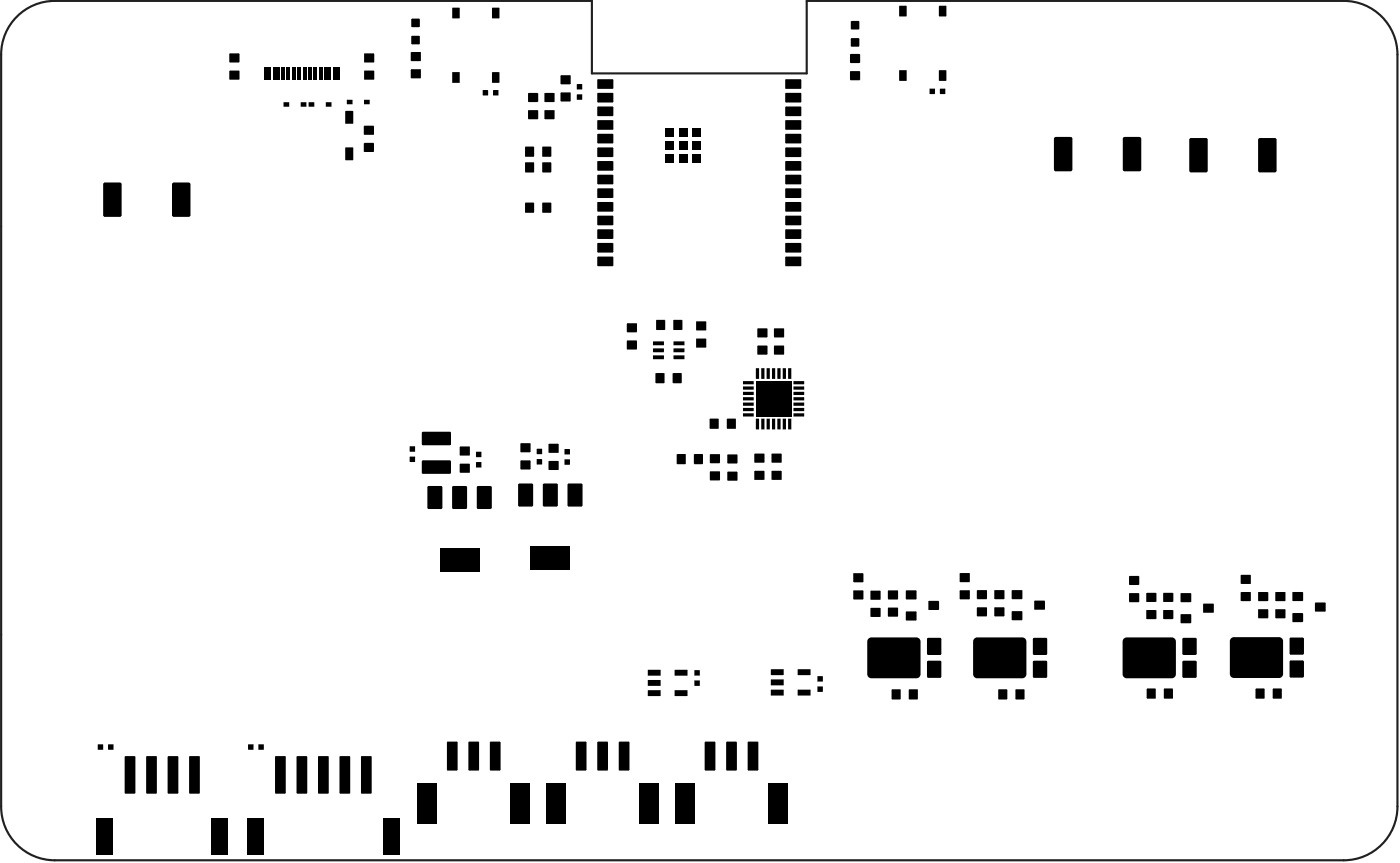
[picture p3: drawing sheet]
<svg xmlns="http://www.w3.org/2000/svg" width="434mm" height="267mm" viewBox="0 0 434 267" stroke-linecap="round" stroke-linejoin="round" font-family="sans-serif">
<path d="M4.7 5.7a16.6 16.6 0 0 1 12.3-5.4h166.5v22.4h66.5v-22.4h166.5a16.6 16.6 0 0 1 16.6 16.6v233a16.6 16.6 0 0 1-16.6 16.7h-399.5a16.6 16.6 0 0 1-16.6-16.7v-233a16.6 16.6 0 0 1 4.3-11.2z" fill="none" stroke="#202020" stroke-width=".67"/>
<g fill="#000">
<path d="M71.1 16.8l.3-.3h2.5l.3 .3v2.3l-.3 .3h-2.5l-.3-.3z" fill-rule="evenodd"/>
<path d="M112.8 16.8l.3-.3h2.6l.3 .3v2.3l-.3 .3h-2.6l-.3-.3z" fill-rule="evenodd"/>
<path d="M127.3 16.4l.3-.3h2.6l.3 .3v2.3l-.3 .2h-2.6l-.3-.2z" fill-rule="evenodd"/>
<path d="M127.5 11.4l.3-.3h2l.3 .3v2l-.3 .3h-2l-.3-.3z" fill-rule="evenodd"/>
<path d="M127.8 5.8h2l.3 .3v2l-.3 .3h-2l-.3-.3v-2z" fill-rule="evenodd"/>
<path d="M140.2 2.6l.2-.2h1.9l.2 .2v2.9l-.2 .2h-1.9l-.2-.2z" fill-rule="evenodd"/>
<path d="M152.5 2.6l.2-.2h1.9l.2 .2v2.9l-.2 .2h-1.9l-.2-.2z" fill-rule="evenodd"/>
<path d="M263.4 17l.3-.3h2.6l.3 .3v2.3l-.3 .2h-2.6l-.3-.2z" fill-rule="evenodd"/>
<path d="M263.7 12.1l.3-.3h2l.3 .3v2l-.3 .4h-2l-.3-.4z" fill-rule="evenodd"/>
<path d="M263.7 6.8l.3-.3h2l.3 .3v2l-.3 .3h-2l-.3-.3z" fill-rule="evenodd"/>
<path d="M278.7 2l.2-.2h1.9l.2 .2v2.9l-.2 .2h-1.9l-.2-.2z" fill-rule="evenodd"/>
<path d="M291 2l.2-.2h1.9l.2 .2v2.9l-.2 .2h-1.9l-.2-.2z" fill-rule="evenodd"/>
<path d="M71.1 22.1l.3-.2h2.5l.3 .2v2.3l-.3 .3h-2.5l-.3-.3z" fill-rule="evenodd"/>
<path d="M81.9 20.8h2v3.8h-2z" fill-rule="evenodd"/>
<path d="M84.6 20.8h2v3.8h-2z" fill-rule="evenodd"/>
<path d="M87.2 20.8h1v3.8h-1z" fill-rule="evenodd"/>
<path d="M87.9 31.8l1.6-.1 .1 1.2-1.6 .2z" fill-rule="evenodd"/>
<path d="M88.9 20.8h1v3.8h-1z" fill-rule="evenodd"/>
<path d="M90.6 20.8h1v3.8h-1z" fill-rule="evenodd"/>
<path d="M92.2 20.8h1v3.8h-1z" fill-rule="evenodd"/>
<path d="M93.9 20.8h1v3.8h-1z" fill-rule="evenodd"/>
<path d="M93.2 31.8l1.6-.1 .2 1.2-1.7 .2z" fill-rule="evenodd"/>
<path d="M95.7 31.8l1.6-.1 .1 1.2-1.6 .2z" fill-rule="evenodd"/>
<path d="M95.6 20.8h1v3.8h-1z" fill-rule="evenodd"/>
<path d="M97.2 20.8h1v3.8h-1z" fill-rule="evenodd"/>
<path d="M98.9 20.8h1v3.8h-1z" fill-rule="evenodd"/>
<path d="M101 31.8l1.6-.1 .1 1.2-1.6 .2z" fill-rule="evenodd"/>
<path d="M100.6 20.8h2v3.8h-2z" fill-rule="evenodd"/>
<path d="M103.2 20.8h2v3.8h-2z" fill-rule="evenodd"/>
<path d="M107.2 34.4h2l.3 .2v3.5l-.3 .2h-2l-.2-.2v-3.5z" fill-rule="evenodd"/>
<path d="M107.5 31.1l1.6-.2 .2 1.3-1.7 .1z" fill-rule="evenodd"/>
<path d="M112.8 31.1l1.6-.2 .2 1.3-1.6 .1z" fill-rule="evenodd"/>
<path d="M112.8 39.2l.2-.3h2.6l.3 .3v2.3l-.3 .3h-2.6l-.2-.3z" fill-rule="evenodd"/>
<path d="M112.8 22.1l.3-.2h2.6l.3 .2v2.3l-.3 .3h-2.6l-.3-.3z" fill-rule="evenodd"/>
<path d="M127.3 21.7l.3-.3h2.6l.3 .3v2.3l-.3 .3h-2.6l-.3-.3z" fill-rule="evenodd"/>
<path d="M140.2 22.6l.2-.3h1.9l.2 .3v2.8l-.2 .3h-1.9l-.2-.3z" fill-rule="evenodd"/>
<path d="M149.8 27.9l1.5 .2-.2 1.5-1.5-.2z" fill-rule="evenodd"/>
<path d="M152.7 22.3h1.9l.2 .3v2.8l-.2 .3h-1.9l-.2-.3v-2.8z" fill-rule="evenodd"/>
<path d="M152.8 28.1l1.5-.2 .2 1.5-1.5 .2z" fill-rule="evenodd"/>
<path d="M163.7 34.4l.2-.3h2.6l.3 .3v2.3l-.3 .3h-2.6l-.2-.3z" fill-rule="evenodd"/>
<path d="M163.7 29.1l.2-.3h2.6l.3 .3v2.2l-.3 .3h-2.6l-.2-.3z" fill-rule="evenodd"/>
<path d="M168.7 34.4l.3-.3h2.6l.3 .3v2.3l-.3 .3h-2.6l-.3-.3z" fill-rule="evenodd"/>
<path d="M168.7 29.1l.3-.3h2.6l.3 .3v2.2l-.3 .3h-2.6l-.3-.3z" fill-rule="evenodd"/>
<path d="M173.7 28.9l.3-.3h2.6l.3 .3v2.3l-.3 .3h-2.6l-.3-.3z" fill-rule="evenodd"/>
<path d="M173.7 23.6l.3-.3h2.6l.3 .3v2.3l-.3 .2h-2.6l-.3-.2z" fill-rule="evenodd"/>
<path d="M178.8 29.4l1.5-.2 .2 1.6-1.6 .1z" fill-rule="evenodd"/>
<path d="M178.8 26.2l1.5-.2 .2 1.6-1.6 .1z" fill-rule="evenodd"/>
<path d="M185.4 24.5h4.4l.3 .3v2.4l-.3 .3h-4.4l-.3-.3v-2.4z" fill-rule="evenodd"/>
<path d="M185.4 28.8h4.4l.3 .3v2.4l-.3 .3h-4.4l-.3-.3v-2.4z" fill-rule="evenodd"/>
<path d="M185.4 33h4.4l.3 .3v2.4l-.3 .3h-4.4l-.3-.3v-2.4z" fill-rule="evenodd"/>
<path d="M185.4 37.2h4.4l.3 .3v2.4l-.3 .3h-4.4l-.3-.3v-2.4z" fill-rule="evenodd"/>
<path d="M206.2 39.6h2.7v2.6h-2.7z" fill-rule="evenodd"/>
<path d="M210.4 39.6h2.7v2.6h-2.7z" fill-rule="evenodd"/>
<path d="M214.6 39.6h2.6v2.6h-2.6z" fill-rule="evenodd"/>
<path d="M243.7 37.2h4.4l.3 .3v2.4l-.3 .3h-4.4l-.3-.3v-2.4z" fill-rule="evenodd"/>
<path d="M243.7 33h4.4l.3 .3v2.4l-.3 .3h-4.4l-.3-.3v-2.4z" fill-rule="evenodd"/>
<path d="M243.7 28.8h4.4l.3 .3v2.4l-.3 .3h-4.4l-.3-.3v-2.4z" fill-rule="evenodd"/>
<path d="M243.7 24.5h4.4l.3 .3v2.4l-.3 .3h-4.4l-.3-.3v-2.4z" fill-rule="evenodd"/>
<path d="M263.4 22.3l.3-.3h2.6l.3 .3v2.3l-.3 .3h-2.6l-.3-.3z" fill-rule="evenodd"/>
<path d="M278.7 22l.2-.3h1.9l.2 .3v2.8l-.2 .3h-1.9l-.2-.3z" fill-rule="evenodd"/>
<path d="M288.1 27.6l1.5-.1 .2 1.5-1.5 .2z" fill-rule="evenodd"/>
<path d="M291 22l.2-.3h1.9l.2 .3v2.8l-.2 .3h-1.9l-.2-.3z" fill-rule="evenodd"/>
<path d="M291.5 27.5l1.5 .1-.2 1.6-1.5-.2z" fill-rule="evenodd"/>
<path d="M107 45.9l.2-.2h2l.3 .2v3.5l-.3 .3h-2l-.2-.3z" fill-rule="evenodd"/>
<path d="M112.8 44.6l.2-.3h2.6l.3 .3v2.2l-.3 .3h-2.6l-.2-.3z" fill-rule="evenodd"/>
<path d="M163 45.4h2.3l.3 .3v2.6l-.3 .3h-2.3l-.3-.3v-2.6z" fill-rule="evenodd"/>
<path d="M163 50.3h2.3l.3 .3v2.6l-.3 .3h-2.3l-.3-.3v-2.6z" fill-rule="evenodd"/>
<path d="M168.1 45.7l.2-.3h2.3l.3 .3v2.6l-.3 .3h-2.3l-.2-.3z" fill-rule="evenodd"/>
<path d="M168.1 50.6l.2-.3h2.3l.3 .3v2.6l-.3 .3h-2.3l-.2-.3z" fill-rule="evenodd"/>
<path d="M185.4 41.5h4.4l.3 .3v2.3l-.3 .3h-4.4l-.3-.3v-2.3z" fill-rule="evenodd"/>
<path d="M185.4 45.7h4.4l.3 .3v2.4l-.3 .3h-4.4l-.3-.3v-2.4z" fill-rule="evenodd"/>
<path d="M185.4 49.9h4.4l.3 .3v2.4l-.3 .3h-4.4l-.3-.3v-2.4z" fill-rule="evenodd"/>
<path d="M185.4 54.1h4.4l.3 .3v2.4l-.3 .3h-4.4l-.3-.3v-2.4z" fill-rule="evenodd"/>
<path d="M185.4 58.4h4.4l.3 .3v2.4l-.3 .3h-4.4l-.3-.3v-2.4z" fill-rule="evenodd"/>
<path d="M206.2 43.7h2.7v2.7h-2.7z" fill-rule="evenodd"/>
<path d="M206.2 47.9h2.7v2.7h-2.7z" fill-rule="evenodd"/>
<path d="M210.4 43.7h2.7v2.7h-2.7z" fill-rule="evenodd"/>
<path d="M210.4 47.9h2.7v2.7h-2.7z" fill-rule="evenodd"/>
<path d="M214.6 47.9h2.6v2.7h-2.6z" fill-rule="evenodd"/>
<path d="M214.6 43.7h2.6v2.7h-2.6z" fill-rule="evenodd"/>
<path d="M243.7 58.4h4.4l.3 .3v2.4l-.3 .3h-4.4l-.3-.3v-2.4z" fill-rule="evenodd"/>
<path d="M243.7 54.1h4.4l.3 .3v2.4l-.3 .3h-4.4l-.3-.3v-2.4z" fill-rule="evenodd"/>
<path d="M243.7 49.9h4.4l.3 .3v2.4l-.3 .3h-4.4l-.3-.3v-2.4z" fill-rule="evenodd"/>
<path d="M243.7 45.7h4.4l.3 .3v2.4l-.3 .3h-4.4l-.3-.3v-2.4z" fill-rule="evenodd"/>
<path d="M243.7 41.5h4.4l.3 .3v2.3l-.3 .3h-4.4l-.3-.3v-2.3z" fill-rule="evenodd"/>
<path d="M326.7 43l.5-.6h4.6l.6 .6v9.5l-.6 .6h-4.6l-.5-.6z" fill-rule="evenodd"/>
<path d="M348 43l.6-.6h4.5l.6 .6v9.5l-.6 .6h-4.5l-.6-.6z" fill-rule="evenodd"/>
<path d="M368.6 43.3l.6-.5h4.6l.5 .5v9.5l-.5 .6h-4.6l-.6-.6z" fill-rule="evenodd"/>
<path d="M389.9 43.3l.6-.5h4.6l.6 .5v9.5l-.6 .6h-4.6l-.6-.6z" fill-rule="evenodd"/>
<path d="M32 57.1l.5-.5h4.6l.6 .5v9.5l-.6 .6h-4.6l-.5-.6z" fill-rule="evenodd"/>
<path d="M53.3 57.1l.6-.5h4.6l.5 .5v9.5l-.5 .6h-4.6l-.6-.6z" fill-rule="evenodd"/>
<path d="M163 62.8h2.3l.3 .3v2.5l-.3 .3h-2.3l-.3-.3v-2.5z" fill-rule="evenodd"/>
<path d="M168.1 63.1l.2-.3h2.3l.3 .3v2.5l-.3 .3h-2.3l-.2-.3z" fill-rule="evenodd"/>
<path d="M185.4 62.6h4.4l.3 .3v2.4l-.3 .3h-4.4l-.3-.3v-2.4z" fill-rule="evenodd"/>
<path d="M185.4 66.8h4.4l.3 .3v2.4l-.3 .3h-4.4l-.3-.3v-2.4z" fill-rule="evenodd"/>
<path d="M185.4 71h4.4l.3 .3v2.4l-.3 .3h-4.4l-.3-.3v-2.4z" fill-rule="evenodd"/>
<path d="M185.4 75.3h4.4l.3 .3v2.4l-.3 .3h-4.4l-.3-.3v-2.4z" fill-rule="evenodd"/>
<path d="M185.4 79.5h4.4l.3 .3v2.4l-.3 .3h-4.4l-.3-.3v-2.4z" fill-rule="evenodd"/>
<path d="M243.7 79.5h4.4l.3 .3v2.4l-.3 .3h-4.4l-.3-.3v-2.4z" fill-rule="evenodd"/>
<path d="M243.7 75.3h4.4l.3 .3v2.4l-.3 .3h-4.4l-.3-.3v-2.4z" fill-rule="evenodd"/>
<path d="M243.7 71h4.4l.3 .3v2.4l-.3 .3h-4.4l-.3-.3v-2.4z" fill-rule="evenodd"/>
<path d="M243.7 66.8h4.4l.3 .3v2.4l-.3 .3h-4.4l-.3-.3v-2.4z" fill-rule="evenodd"/>
<path d="M243.7 62.6h4.4l.3 .3v2.4l-.3 .3h-4.4l-.3-.3v-2.4z" fill-rule="evenodd"/>
<path d="M215.7 99.8l.3-.2h2.6l.3 .2v2.3l-.3 .3h-2.6l-.3-.3z" fill-rule="evenodd"/>
<path d="M194.3 100.4l.3-.2h2.5l.3 .2v2.3l-.3 .3h-2.5l-.3-.3z" fill-rule="evenodd"/>
<path d="M194.3 105.8l.3-.3h2.5l.3 .3v2.2l-.3 .3h-2.5l-.3-.3z" fill-rule="evenodd"/>
<path d="M203.4 115.6h2.3l.3 .3v2.6l-.3 .3h-2.3l-.3-.3v-2.6z" fill-rule="evenodd"/>
<path d="M202.4 110.2l3.3-.1 .1 1.1-3.3 .1z" fill-rule="evenodd"/>
<path d="M202.4 108.1l3.3-.2 .1 1.1-3.3 .1z" fill-rule="evenodd"/>
<path d="M202.4 105.9l3.3-.1 .1 1.1-3.3 .1z" fill-rule="evenodd"/>
<path d="M203.4 99.4l.2-.3h2.3l.3 .3v2.6l-.3 .3h-2.3l-.2-.3z" fill-rule="evenodd"/>
<path d="M208.7 105.9l3.3-.1 .1 1.1-3.2 .1z" fill-rule="evenodd"/>
<path d="M208.7 108.1l3.3-.2 .1 1.1-3.2 .1z" fill-rule="evenodd"/>
<path d="M208.7 110.2l3.3-.1 .1 1.1-3.2 .1z" fill-rule="evenodd"/>
<path d="M208.5 115.9l.3-.3h2.2l.3 .3v2.6l-.3 .3h-2.2l-.3-.3z" fill-rule="evenodd"/>
<path d="M209 99.1h2.2l.3 .3v2.6l-.3 .3h-2.2l-.3-.3v-2.6z" fill-rule="evenodd"/>
<path d="M215.7 105.2l.3-.3h2.6l.3 .3v2.2l-.3 .3h-2.6l-.3-.3z" fill-rule="evenodd"/>
<path d="M230.3 118.2l3.2-.1 .1 .9-3.2 .1z" fill-rule="evenodd"/>
<path d="M230.3 119.8l3.2-.1 .1 .9-3.2 .1z" fill-rule="evenodd"/>
<path d="M234.4 114.1l.9 .1-.1 3.2-.9-.1z" fill-rule="evenodd"/>
<path d="M235.9 114.2h1l-.1 3.2-.9-.1z" fill-rule="evenodd"/>
<path d="M237.6 114.2h1l-.1 3.2-.9-.1z" fill-rule="evenodd"/>
<path d="M234.7 107.3l.3-.2h2.6l.3 .2v2.3l-.3 .3h-2.6l-.3-.3z" fill-rule="evenodd"/>
<path d="M234.7 102l.3-.3h2.6l.3 .3v2.3l-.3 .3h-2.6l-.3-.3z" fill-rule="evenodd"/>
<path d="M239.3 114.2h1l-.1 3.2-.9-.1z" fill-rule="evenodd"/>
<path d="M240.9 114.2h1l-.1 3.2-.9-.1z" fill-rule="evenodd"/>
<path d="M242.6 114.2h1l-.1 3.2-.9-.1z" fill-rule="evenodd"/>
<path d="M239.9 107.3l.3-.2h2.6l.2 .2v2.3l-.2 .3h-2.6l-.3-.3z" fill-rule="evenodd"/>
<path d="M239.9 102l.3-.3h2.6l.2 .3v2.3l-.2 .3h-2.6l-.3-.3z" fill-rule="evenodd"/>
<path d="M244.3 114.2h1l-.1 3.2-.9-.1z" fill-rule="evenodd"/>
<path d="M245.9 119.8l3.3-.1 .1 .9-3.3 .1z" fill-rule="evenodd"/>
<path d="M245.9 118.2l3.3-.1 .1 .9-3.3 .1z" fill-rule="evenodd"/>
<path d="M127 138.5l1.5-.2 .2 1.5-1.6 .2z" fill-rule="evenodd"/>
<path d="M130.7 134.2l.4-.4h8.3l.4 .4v3.4l-.4 .4h-8.3l-.4-.4z" fill-rule="evenodd"/>
<path d="M142.8 138.3h2.6l.2 .3v2.3l-.2 .3h-2.6l-.3-.3v-2.3z" fill-rule="evenodd"/>
<path d="M161.3 137.6l.3-.3h2.6l.3 .3v2.3l-.3 .3h-2.6l-.3-.3z" fill-rule="evenodd"/>
<path d="M166.5 139l1.5 .2-.1 1.5-1.6-.1z" fill-rule="evenodd"/>
<path d="M170 137.8l.3-.3h2.6l.3 .3v2.2l-.3 .3h-2.6l-.3-.3z" fill-rule="evenodd"/>
<path d="M175 139.3l1.5-.2 .2 1.5-1.6 .2z" fill-rule="evenodd"/>
<path d="M219.9 130l.3-.3h2.3l.3 .3v2.6l-.3 .3h-2.3l-.3-.3z" fill-rule="evenodd"/>
<path d="M225.5 129.7h2.3l.3 .3v2.6l-.3 .3h-2.3l-.2-.3v-2.6z" fill-rule="evenodd"/>
<path d="M230.3 121.5l3.2-.1 .1 .9-3.2 .1z" fill-rule="evenodd"/>
<path d="M230.3 123.2l3.2-.1 .1 .9-3.2 .1z" fill-rule="evenodd"/>
<path d="M230.3 124.8l3.2-.1 .1 .9-3.2 .1z" fill-rule="evenodd"/>
<path d="M230.3 126.5l3.2-.1 .1 .9-3.2 .1z" fill-rule="evenodd"/>
<path d="M230.3 128.2l3.2-.1 .1 .9-3.2 .1z" fill-rule="evenodd"/>
<path d="M234.2 118h11.1v11.1h-11.1z" fill-rule="evenodd"/>
<path d="M234.4 129.7l.9 .1-.1 3.3-.9-.1z" fill-rule="evenodd"/>
<path d="M236 129.7l.9 .1-.1 3.3-.9-.1z" fill-rule="evenodd"/>
<path d="M237.6 129.8h1l-.1 3.3-.9-.1z" fill-rule="evenodd"/>
<path d="M239.3 129.8h1l-.1 3.3-.9-.1z" fill-rule="evenodd"/>
<path d="M240.9 129.8h1l-.1 3.3-.9-.1z" fill-rule="evenodd"/>
<path d="M242.6 129.8h1l-.1 3.3-.9-.1z" fill-rule="evenodd"/>
<path d="M244.3 129.8h1l-.1 3.3-.9-.1z" fill-rule="evenodd"/>
<path d="M245.9 128.2l3.3-.1 .1 .9-3.3 .1z" fill-rule="evenodd"/>
<path d="M245.9 126.5l3.3-.1 .1 .9-3.3 .1z" fill-rule="evenodd"/>
<path d="M245.9 124.8l3.3-.1 .1 .9-3.3 .1z" fill-rule="evenodd"/>
<path d="M245.9 123.2l3.3-.1 .1 .9-3.3 .1z" fill-rule="evenodd"/>
<path d="M245.9 121.5l3.3-.1 .1 .9-3.3 .1z" fill-rule="evenodd"/>
<path d="M127 141.6l1.5-.1 .2 1.5-1.6 .2z" fill-rule="evenodd"/>
<path d="M132.5 151l.4-.4h3.8l.4 .4v6.3l-.4 .4h-3.8l-.4-.4z" fill-rule="evenodd"/>
<path d="M130.7 143.1l.4-.5h8.3l.4 .5v3.3l-.4 .4h-8.3l-.4-.4z" fill-rule="evenodd"/>
<path d="M140.1 151l.5-.4h3.7l.5 .4v6.3l-.5 .4h-3.7l-.5-.4z" fill-rule="evenodd"/>
<path d="M142.5 143.9l.3-.2h2.6l.2 .2v2.3l-.2 .3h-2.6l-.3-.3z" fill-rule="evenodd"/>
<path d="M147.7 143.2l1.5 .1-.2 1.6-1.5-.2z" fill-rule="evenodd"/>
<path d="M147.7 140l1.5 .1-.2 1.6-1.5-.2z" fill-rule="evenodd"/>
<path d="M147.8 151l.4-.4h3.8l.4 .4v6.3l-.4 .4h-3.8l-.4-.4z" fill-rule="evenodd"/>
<path d="M161.3 142.9l.3-.2h2.6l.3 .2v2.3l-.3 .3h-2.6l-.3-.3z" fill-rule="evenodd"/>
<path d="M160.6 150.3l.4-.5h3.8l.4 .5v6.2l-.4 .5h-3.8l-.4-.5z" fill-rule="evenodd"/>
<path d="M166.5 142.2l1.5 .2-.1 1.5-1.6-.1z" fill-rule="evenodd"/>
<path d="M168.2 150.3l.5-.5h3.7l.5 .5v6.2l-.5 .5h-3.7l-.5-.5z" fill-rule="evenodd"/>
<path d="M170 143.1l.3-.3h2.6l.3 .3v2.3l-.3 .2h-2.6l-.3-.2z" fill-rule="evenodd"/>
<path d="M175 142.5l1.5-.2 .2 1.5-1.6 .2z" fill-rule="evenodd"/>
<path d="M175.9 150.3l.5-.5h3.7l.5 .5v6.2l-.5 .5h-3.7l-.5-.5z" fill-rule="evenodd"/>
<path d="M209.7 141l.3-.3h2.3l.3 .3v2.6l-.3 .2h-2.3l-.3-.2z" fill-rule="evenodd"/>
<path d="M215.1 141l.2-.3h2.3l.3 .3v2.6l-.3 .2h-2.3l-.2-.2z" fill-rule="evenodd"/>
<path d="M220 141l.3-.3h2.6l.3 .3v2.3l-.3 .2h-2.6l-.3-.2z" fill-rule="evenodd"/>
<path d="M220 146.3l.3-.3h2.6l.3 .3v2.3l-.3 .3h-2.6l-.3-.3z" fill-rule="evenodd"/>
<path d="M225.4 141.1l.3-.3h2.6l.3 .3v2.2l-.3 .3h-2.6l-.3-.3z" fill-rule="evenodd"/>
<path d="M225.4 146.4l.3-.3h2.6l.3 .3v2.3l-.3 .3h-2.6l-.3-.3z" fill-rule="evenodd"/>
<path d="M233.8 146.2l.3-.3h2.6l.3 .3v2.2l-.3 .3h-2.6l-.3-.3z" fill-rule="evenodd"/>
<path d="M233.8 140.8l.3-.3h2.6l.3 .3v2.3l-.3 .3h-2.6l-.3-.3z" fill-rule="evenodd"/>
<path d="M239.1 146.2l.3-.3h2.6l.3 .3v2.2l-.3 .3h-2.6l-.3-.3z" fill-rule="evenodd"/>
<path d="M239.1 140.8l.3-.3h2.6l.3 .3v2.3l-.3 .3h-2.6l-.3-.3z" fill-rule="evenodd"/>
<path d="M136.3 170h12.3v7.2h-12.3z" fill-rule="evenodd"/>
<path d="M164.4 169.3h12.3v7.1h-12.3z" fill-rule="evenodd"/>
<path d="M264.5 177.9l.2-.3h2.6l.3 .3v2.2l-.3 .3h-2.6l-.2-.3z" fill-rule="evenodd"/>
<path d="M297.4 177.8l.3-.2h2.6l.3 .2v2.3l-.3 .3h-2.6l-.3-.3z" fill-rule="evenodd"/>
<path d="M349.9 178.7l.3-.3h2.6l.3 .3v2.3l-.3 .3h-2.6l-.3-.3z" fill-rule="evenodd"/>
<path d="M384.5 178.4l.3-.3h2.6l.3 .3v2.3l-.3 .2h-2.6l-.3-.2z" fill-rule="evenodd"/>
<path d="M264.5 183.2l.2-.3h2.6l.3 .3v2.3l-.3 .3h-2.6l-.2-.3z" fill-rule="evenodd"/>
<path d="M269.8 183.3l.3-.3h2.6l.2 .3v2.3l-.2 .2h-2.6l-.3-.2z" fill-rule="evenodd"/>
<path d="M269.8 188.6l.3-.3h2.6l.2 .3v2.3l-.2 .3h-2.6l-.3-.3z" fill-rule="evenodd"/>
<path d="M275.2 183.2l.3-.3h2.6l.3 .3v2.3l-.3 .3h-2.6l-.3-.3z" fill-rule="evenodd"/>
<path d="M275.2 188.5l.3-.2h2.6l.3 .2v2.3l-.3 .3h-2.6l-.3-.3z" fill-rule="evenodd"/>
<path d="M281 189.4h2.8l.3 .3v2.3l-.3 .3h-2.8l-.3-.3v-2.3z" fill-rule="evenodd"/>
<path d="M280.7 183.2l.3-.3h2.8l.3 .3v2.3l-.3 .3h-2.8l-.3-.3z" fill-rule="evenodd"/>
<path d="M268.8 198.8l1.3-1.3h13.9l1.3 1.3v10.1l-1.3 1.3h-13.9l-1.3-1.3z" fill-rule="evenodd"/>
<path d="M287.7 186.5l.3-.3h2.8l.3 .3v2.2l-.3 .3h-2.8l-.3-.3z" fill-rule="evenodd"/>
<path d="M297.4 183.2l.3-.3h2.6l.3 .3v2.2l-.3 .3h-2.6l-.3-.3z" fill-rule="evenodd"/>
<path d="M302.8 183.1l.2-.3h2.6l.3 .3v2.3l-.3 .3h-2.6l-.2-.3z" fill-rule="evenodd"/>
<path d="M302.8 188.5l.2-.3h2.6l.3 .3v2.2l-.3 .3h-2.6l-.2-.3z" fill-rule="evenodd"/>
<path d="M308.2 183.1l.3-.3h2.5l.3 .3v2.3l-.3 .3h-2.5l-.3-.3z" fill-rule="evenodd"/>
<path d="M308.2 188.5l.3-.3h2.5l.3 .3v2.2l-.3 .3h-2.5l-.3-.3z" fill-rule="evenodd"/>
<path d="M313.8 189.4h2.8l.3 .2v2.3l-.3 .3h-2.8l-.2-.3v-2.3z" fill-rule="evenodd"/>
<path d="M313.6 183.1l.2-.3h2.8l.3 .3v2.3l-.3 .3h-2.8l-.2-.3z" fill-rule="evenodd"/>
<path d="M301.6 198.8l1.3-1.3h14l1.2 1.3v10.1l-1.2 1.3h-14l-1.3-1.3z" fill-rule="evenodd"/>
<path d="M320.5 186.4l.3-.3h2.8l.3 .3v2.2l-.3 .3h-2.8l-.3-.3z" fill-rule="evenodd"/>
<path d="M349.9 184.1l.3-.3h2.6l.3 .3v2.2l-.3 .3h-2.6l-.3-.3z" fill-rule="evenodd"/>
<path d="M355.3 184l.2-.3h2.6l.3 .3v2.2l-.3 .3h-2.6l-.2-.3z" fill-rule="evenodd"/>
<path d="M355.3 189.3l.2-.3h2.6l.3 .3v2.3l-.3 .2h-2.6l-.2-.2z" fill-rule="evenodd"/>
<path d="M360.5 184l.3-.3h2.6l.3 .3v2.2l-.3 .3h-2.6l-.3-.3z" fill-rule="evenodd"/>
<path d="M360.5 189.3l.3-.3h2.6l.3 .3v2.3l-.3 .2h-2.6l-.3-.2z" fill-rule="evenodd"/>
<path d="M347.9 198.8l1.3-1.3h14l1.3 1.3v10.1l-1.3 1.3h-14l-1.3-1.3z" fill-rule="evenodd"/>
<path d="M366.2 190.3h2.7l.3 .3v2.2l-.3 .3h-2.7l-.3-.3v-2.2z" fill-rule="evenodd"/>
<path d="M365.9 184.1l.3-.3h2.7l.3 .3v2.2l-.3 .3h-2.7l-.3-.3z" fill-rule="evenodd"/>
<path d="M372.9 187.3l.3-.3h2.7l.3 .3v2.3l-.3 .3h-2.7l-.3-.3z" fill-rule="evenodd"/>
<path d="M384.5 183.7l.3-.3h2.6l.3 .3v2.3l-.3 .3h-2.6l-.3-.3z" fill-rule="evenodd"/>
<path d="M389.9 183.7l.3-.3h2.6l.3 .3v2.3l-.3 .3h-2.6l-.3-.3z" fill-rule="evenodd"/>
<path d="M389.9 189l.3-.2h2.6l.3 .2v2.3l-.3 .3h-2.6l-.3-.3z" fill-rule="evenodd"/>
<path d="M395.3 183.7l.2-.3h2.6l.3 .3v2.3l-.3 .3h-2.6l-.2-.3z" fill-rule="evenodd"/>
<path d="M395.3 189l.2-.2h2.6l.3 .2v2.3l-.3 .3h-2.6l-.2-.3z" fill-rule="evenodd"/>
<path d="M381.2 198.7l1.2-1.3h14l1.3 1.3v10.1l-1.3 1.3h-14l-1.2-1.3z" fill-rule="evenodd"/>
<path d="M400.8 190h2.8l.3 .2v2.3l-.3 .3h-2.8l-.2-.3v-2.3z" fill-rule="evenodd"/>
<path d="M400.6 183.7l.2-.3h2.8l.3 .3v2.3l-.3 .3h-2.8l-.2-.3z" fill-rule="evenodd"/>
<path d="M407.6 187l.2-.3h2.8l.3 .3v2.2l-.3 .3h-2.8l-.2-.3z" fill-rule="evenodd"/>
<path d="M200.8 214l.2-.1h3.6l.2 .1v1.5l-.2 .2h-3.6l-.2-.2z" fill-rule="evenodd"/>
<path d="M200.8 210.9l.2-.2h3.6l.2 .2v1.4l-.2 .2h-3.6l-.2-.2z" fill-rule="evenodd"/>
<path d="M201 207.5h3.6l.2 .2v1.5l-.2 .2h-3.6l-.2-.2v-1.5z" fill-rule="evenodd"/>
<path d="M209.1 207.7l.2-.2h3.6l.2 .2v1.5l-.2 .2h-3.6l-.2-.2z" fill-rule="evenodd"/>
<path d="M209.1 214l.2-.1h3.6l.2 .1v1.5l-.2 .2h-3.6l-.2-.2z" fill-rule="evenodd"/>
<path d="M215.2 211l1.5-.2 .2 1.6-1.5 .1z" fill-rule="evenodd"/>
<path d="M215.2 207.8l1.5-.2 .2 1.6-1.5 .1z" fill-rule="evenodd"/>
<path d="M238.9 213.9l.2-.2h3.6l.2 .2v1.4l-.2 .2h-3.6l-.2-.2z" fill-rule="evenodd"/>
<path d="M239.1 210.5h3.6l.2 .2v1.5l-.2 .2h-3.6l-.2-.2v-1.5z" fill-rule="evenodd"/>
<path d="M239.1 207.4h3.6l.2 .1v1.5l-.2 .2h-3.6l-.2-.2v-1.5z" fill-rule="evenodd"/>
<path d="M247.2 207.5l.2-.1h3.6l.2 .1v1.5l-.2 .2h-3.6l-.2-.2z" fill-rule="evenodd"/>
<path d="M247.2 213.9l.2-.2h3.6l.2 .2v1.4l-.2 .2h-3.6l-.2-.2z" fill-rule="evenodd"/>
<path d="M253.3 209.7l1.6-.2 .1 1.5-1.5 .2z" fill-rule="evenodd"/>
<path d="M253.5 212.7l1.5 .2-.1 1.5-1.6-.2z" fill-rule="evenodd"/>
<path d="M276.3 213.9l.3-.3h2.3l.3 .3v2.6l-.3 .2h-2.3l-.3-.2z" fill-rule="evenodd"/>
<path d="M281.9 213.6h2.3l.3 .3v2.6l-.3 .2h-2.3l-.2-.2v-2.6z" fill-rule="evenodd"/>
<path d="M287.3 198.1l.5-.5h3.5l.5 .5v4.4l-.5 .5h-3.5l-.5-.5z" fill-rule="evenodd"/>
<path d="M287.3 205.2l.5-.5h3.5l.5 .5v4.4l-.5 .4h-3.5l-.5-.4z" fill-rule="evenodd"/>
<path d="M309.4 213.9l.3-.3h2.2l.3 .3v2.6l-.3 .2h-2.2l-.3-.2z" fill-rule="evenodd"/>
<path d="M315 213.6h2.3l.2 .3v2.6l-.2 .2h-2.3l-.3-.2v-2.6z" fill-rule="evenodd"/>
<path d="M320.1 198.1l.5-.5h3.5l.5 .5v4.4l-.5 .5h-3.5l-.5-.5z" fill-rule="evenodd"/>
<path d="M320.1 205.2l.5-.5h3.5l.5 .5v4.4l-.5 .4h-3.5l-.5-.4z" fill-rule="evenodd"/>
<path d="M355.4 213.6l.3-.3h2.2l.3 .3v2.6l-.3 .3h-2.2l-.3-.3z" fill-rule="evenodd"/>
<path d="M361 213.3h2.3l.2 .3v2.6l-.2 .3h-2.3l-.3-.3v-2.6z" fill-rule="evenodd"/>
<path d="M366.5 198.1l.4-.5h3.6l.4 .5v4.4l-.4 .5h-3.6l-.4-.5z" fill-rule="evenodd"/>
<path d="M366.5 205.2l.4-.5h3.6l.4 .5v4.4l-.4 .4h-3.6l-.4-.4z" fill-rule="evenodd"/>
<path d="M389.1 213.6l.3-.3h2.3l.3 .3v2.6l-.3 .3h-2.3l-.3-.3z" fill-rule="evenodd"/>
<path d="M394.7 213.3h2.3l.3 .3v2.6l-.3 .3h-2.3l-.2-.3v-2.6z" fill-rule="evenodd"/>
<path d="M399.7 198l.4-.5h3.6l.4 .5v4.4l-.4 .5h-3.6l-.4-.5z" fill-rule="evenodd"/>
<path d="M399.7 205.1l.4-.5h3.6l.4 .5v4.4l-.4 .5h-3.6l-.4-.5z" fill-rule="evenodd"/>
<path d="M30.3 230.8l1.5-.2 .2 1.6-1.5 .1z" fill-rule="evenodd"/>
<path d="M33.7 230.6l1.5 .2-.2 1.5-1.5-.1z" fill-rule="evenodd"/>
<path d="M76.9 230.8l1.5-.2 .2 1.6-1.5 .1z" fill-rule="evenodd"/>
<path d="M80.3 230.6l1.5 .2-.2 1.5-1.5-.1z" fill-rule="evenodd"/>
<path d="M85.2 234.6l.4-.3h2.6l.4 .3v11l-.4 .3h-2.6l-.4-.3z" fill-rule="evenodd"/>
<path d="M91.9 234.6l.3-.3h2.7l.3 .3v11l-.3 .3h-2.7l-.3-.3z" fill-rule="evenodd"/>
<path d="M98.6 234.6l.3-.3h2.7l.3 .3v11l-.3 .3h-2.7l-.3-.3z" fill-rule="evenodd"/>
<path d="M105.6 234.3h2.6l.3 .3v11l-.3 .3h-2.6l-.4-.3v-11z" fill-rule="evenodd"/>
<path d="M111.9 234.6l.3-.3h2.7l.3 .3v11l-.3 .3h-2.7l-.3-.3z" fill-rule="evenodd"/>
<path d="M138.5 230.1l.3-.3h2.7l.3 .3v8.3l-.3 .4h-2.7l-.3-.4z" fill-rule="evenodd"/>
<path d="M145.2 230.1l.3-.3h2.7l.3 .3v8.3l-.3 .4h-2.7l-.3-.4z" fill-rule="evenodd"/>
<path d="M152.2 229.8h2.6l.4 .3v8.3l-.4 .4h-2.6l-.4-.4v-8.3z" fill-rule="evenodd"/>
<path d="M178.5 230.1l.3-.3h2.7l.3 .3v8.3l-.3 .4h-2.7l-.3-.4z" fill-rule="evenodd"/>
<path d="M185.1 230.1l.3-.3h2.7l.3 .3v8.3l-.3 .4h-2.7l-.3-.4z" fill-rule="evenodd"/>
<path d="M191.8 230.1l.3-.3h2.7l.3 .3v8.3l-.3 .4h-2.7l-.3-.4z" fill-rule="evenodd"/>
<path d="M218.4 230.1l.3-.3h2.7l.3 .3v8.3l-.3 .4h-2.7l-.3-.4z" fill-rule="evenodd"/>
<path d="M225.1 230.1l.3-.3h2.7l.3 .3v8.3l-.3 .4h-2.7l-.3-.4z" fill-rule="evenodd"/>
<path d="M231.7 230.1l.4-.3h2.6l.3 .3v8.3l-.3 .4h-2.6l-.4-.4z" fill-rule="evenodd"/>
<path d="M39 234.3h2.6l.4 .3v11l-.4 .3h-2.6l-.4-.3v-11z" fill-rule="evenodd"/>
<path d="M45.6 234.3h2.7l.3 .3v11l-.3 .3h-2.7l-.3-.3v-11z" fill-rule="evenodd"/>
<path d="M52.3 234.3h2.6l.4 .3v11l-.4 .3h-2.6l-.3-.3v-11z" fill-rule="evenodd"/>
<path d="M58.9 234.3h2.7l.3 .3v11l-.3 .3h-2.7l-.3-.3v-11z" fill-rule="evenodd"/>
<path d="M76.6 253.6h5v11.3h-5z" fill-rule="evenodd"/>
<path d="M118.9 253.6h5v11.3h-5z" fill-rule="evenodd"/>
<path d="M129.4 242.8h5.9v12.6h-5.9z" fill-rule="evenodd"/>
<path d="M158.3 242.8h6v12.6h-6z" fill-rule="evenodd"/>
<path d="M169.3 242.8h6v12.6h-6z" fill-rule="evenodd"/>
<path d="M198.3 242.8h6v12.6h-6z" fill-rule="evenodd"/>
<path d="M209.3 242.8h5.9v12.6h-5.9z" fill-rule="evenodd"/>
<path d="M238.2 242.8h6v12.6h-6z" fill-rule="evenodd"/>
<path d="M30 253.6h5v11.3h-5z" fill-rule="evenodd"/>
<path d="M65.6 253.6h5v11.3h-5z" fill-rule="evenodd"/>
</g>
<g fill="#000">
<path d="M71.1 16.7l.3-.2v.3zM71.1 19.1h.3v.3zM73.9 16.5l.3 .3h-.3zM73.9 19.1l.3 .1-.3 .2zM112.9 16.7l.2-.2v.3zM112.8 19.1h.3v.3zM115.7 16.5l.3 .3h-.3zM115.7 19.1l.3 .1-.3 .2zM127.3 18.7h.3v.2zM127.3 16.3l.3-.2v.3zM127.5 11.3l.3-.2v.3h-.3zM127.5 13.4h.3v.3z"/>
<path d="M127.6 5.8h.2v.3h-.3zM127.5 8.1h.3v.3zM129.8 13.4h.3v.2l-.3 .1zM129.8 11.1l.3 .3h-.3zM129.8 8.1h.3v.2l-.3 .1zM129.8 5.8l.3 .3h-.3zM130.2 18.7l.2 .1-.2 .1zM130.2 16.1l.3 .3h-.3zM140.2 2.4h.2v.2h-.2zM140.2 5.5h.2v.2zM142.3 5.5h.2l-.2 .2zM142.3 2.4l.2 .2h-.2z"/>
<path d="M152.5 2.4h.2v.2h-.2zM152.5 5.5h.2v.2zM154.6 5.5h.2l-.2 .2zM154.6 2.4l.2 .2h-.2zM263.4 19.3h.3v.2zM263.5 16.8l.2-.1v.3zM263.7 12l.3-.2v.3h-.3zM263.7 14.1h.3v.4zM263.7 6.6l.3-.1v.3h-.3zM263.7 8.8h.3v.3zM266 14.1h.3v.2l-.3 .2zM266 11.8l.3 .3h-.3z"/>
<path d="M266 8.8h.3v.2l-.3 .1zM266 6.5l.3 .3h-.3zM266.3 19.3l.3 .1-.3 .1zM266.3 16.7l.3 .3h-.3zM278.7 1.8h.2v.2h-.2zM278.7 4.9h.2v.2zM280.8 4.9h.2l-.2 .2zM280.8 1.8l.2 .2h-.2zM291.1 1.8h.1v.2h-.2zM291 4.9h.2v.2zM293.1 4.9h.2l-.2 .2zM293.1 1.8l.2 .2h-.2z"/>
<path d="M71.1 22l.3-.1v.2zM71.1 24.4h.3v.3zM73.9 21.9l.3 .2h-.3zM73.9 24.4l.3 .2-.3 .1zM87.9 32.9l.1 .2zM89.5 31.7l.1 .1zM93.2 32.9l.1 .2zM94.8 31.7l.2 .1zM95.7 32.9l.1 .2zM97.3 31.7l.1 .1zM101 32.9l.1 .2zM102.6 31.7l.1 .1z"/>
<path d="M107.1 34.4h.1v.2h-.2zM107 38.1h.2v.2zM107.5 32.2l.1 .1zM109.1 30.9l.2 .2zM109.2 38.1h.3l-.3 .2zM109.2 34.4l.3 .2h-.3zM112.8 32.2l.2 .1zM112.9 39l.1 .2h-.2zM112.9 22l.2-.1v.2zM112.8 24.4h.3v.3zM114.4 30.9l.2 .2zM115.6 38.9l.3 .3h-.3z"/>
<path d="M115.7 21.9l.3 .2h-.3zM115.7 24.4l.3 .2-.3 .1zM127.3 24h.3v.3zM127.3 21.6l.3-.2v.3zM130.2 24l.2 .1-.2 .2zM130.2 21.4l.3 .3h-.3zM140.2 22.4l.2-.1v.3h-.2zM140.2 25.4h.2v.3zM142.3 25.4h.2l-.2 .3zM142.3 22.3l.2 .3h-.2zM149.7 27.9l.1 .2zM149.6 29.4l.2 .2z"/>
<path d="M151.1 29.4h.2l-.2 .2zM151.1 27.9l.2 .2zM152.5 22.4l.2-.1v.3h-.2zM152.5 25.4h.2v.3zM152.9 27.9l.1 .2zM152.8 29.4l.2 .2zM154.3 29.4h.2l-.2 .2zM154.3 27.9l.2 .2zM154.6 25.4h.2l-.2 .3zM154.6 22.3l.2 .3h-.2zM163.7 34.3l.2-.2v.3zM163.7 36.7h.2v.3z"/>
<path d="M163.7 28.9l.2-.1v.3zM163.7 31.3h.2v.3zM166.5 34.1l.3 .3h-.3zM166.5 36.7l.3 .1-.3 .2zM166.5 28.8l.3 .3h-.3zM166.5 31.3l.3 .2-.3 .1zM168.8 34.3l.2-.2v.3zM168.7 36.7h.3v.3zM168.8 28.9l.2-.1v.3zM168.7 31.3h.3v.3zM171.6 34.1l.3 .3h-.3zM171.6 36.7l.3 .1-.3 .2z"/>
<path d="M171.6 28.8l.3 .3h-.3zM171.6 31.3l.3 .2-.3 .1zM173.8 28.8l.2-.2v.3zM173.7 31.2h.3v.3zM173.8 23.4l.2-.1v.3zM173.7 25.9h.3v.2zM176.6 28.6l.3 .3h-.3zM176.6 31.2l.2 .1-.2 .2zM176.6 23.3l.3 .3h-.3zM176.6 25.9l.2 .1-.2 .1zM178.8 29.3l.1 .1zM178.8 30.8l.1 .1z"/>
<path d="M178.8 26.1l.1 .1zM178.8 27.6l.1 .1zM180.3 29.2l.2 .2zM180.3 30.8h.2l-.2 .1zM180.3 26l.2 .2zM180.3 27.6h.2l-.2 .1zM185.2 24.7l.2-.2v.3zM185.1 27.2h.3v.3zM185.2 28.9l.2-.1v.3zM185.1 31.5h.3v.3zM185.2 33.1l.2-.1v.3zM185.1 35.7h.3v.3z"/>
<path d="M185.2 37.4l.2-.2v.3zM185.1 39.9h.3v.3zM189.8 24.5l.3 .3h-.3zM189.8 27.2h.3l-.3 .3zM189.8 28.8l.3 .3h-.3zM189.8 31.5h.3l-.3 .3zM189.8 33l.3 .3h-.3zM189.8 35.7h.3l-.3 .3zM189.8 37.2l.3 .3h-.3zM189.8 39.9h.3l-.3 .3zM243.4 37.4l.3-.2v.3zM243.4 39.9h.3v.3z"/>
<path d="M243.4 33.1l.3-.1v.3zM243.4 35.7h.3v.3zM243.4 28.9l.3-.1v.3zM243.4 31.5h.3v.3zM243.4 24.7l.3-.2v.3zM243.4 27.2h.3v.3zM248.1 37.2l.3 .3h-.3zM248.1 39.9l.2 .2-.2 .1zM248.1 33l.3 .3h-.3zM248.1 35.7l.2 .1-.2 .2zM248.1 28.8l.3 .3h-.3zM248.1 31.5l.2 .1-.2 .2z"/>
<path d="M248.1 24.5l.3 .3h-.3zM248.1 27.2l.2 .2-.2 .1zM263.4 24.6h.3v.3zM263.5 22.2l.2-.2v.3zM266.3 24.6l.3 .1-.3 .2zM266.3 22l.3 .3h-.3zM278.7 21.8l.2-.1v.3h-.2zM278.7 24.8h.2v.3zM280.8 24.8h.2l-.2 .3zM280.8 21.7l.2 .3h-.2zM288.2 27.5l.1 .1zM288.1 29l.2 .2z"/>
<path d="M289.6 29h.2l-.2 .2zM289.6 27.5l.2 .1zM291.1 21.8l.1-.1v.3h-.2zM291 24.8h.2v.3zM291.4 27.5l.1 .1zM291.3 29l.2 .2zM292.8 29l.1 .1zM292.8 27.5l.2 .1zM293.1 24.8h.2l-.2 .3zM293.1 21.7l.2 .3h-.2zM32.1 56.8l.4-.2v.5h-.5zM37.1 56.6l.6 .5h-.6z"/>
<path d="M53.4 56.8l.5-.2v.5h-.6zM58.5 56.6l.5 .5h-.5zM107.1 45.7h.1v.2h-.2zM107 49.4h.2v.3zM109.2 49.4h.3l-.3 .3zM109.2 45.7l.3 .2h-.3zM112.9 44.3l.1 .3h-.2zM112.8 46.8h.2v.3zM112.8 41.5h.2v.3zM115.6 44.3l.3 .3h-.3zM115.6 46.8l.3 .2-.3 .1zM115.6 41.5l.3 .1-.3 .2z"/>
<path d="M162.8 45.6l.2-.2v.3zM162.7 48.3h.3v.3zM162.8 50.4l.2-.1v.3zM162.7 53.2h.3v.3zM165.3 48.3l.2 .1-.2 .2zM165.3 45.4l.3 .3h-.3zM165.3 53.2l.2 .1-.2 .2zM165.3 50.3l.3 .3h-.3zM168.1 45.6l.2-.2v.3zM168.1 48.3h.2v.3zM168.1 50.4l.2-.1v.3zM168.1 53.2h.2v.3z"/>
<path d="M170.6 48.3l.2 .1-.2 .2zM170.6 45.4l.3 .3h-.3zM170.6 53.2l.2 .1-.2 .2zM170.6 50.3l.3 .3h-.3zM185.2 41.6l.2-.1v.3zM185.1 44.1h.3v.3zM185.2 45.8l.2-.1v.3zM185.1 48.4h.3v.3zM185.2 50.1l.2-.2v.3zM185.1 52.6h.3v.3zM185.2 54.3l.2-.2v.3zM185.1 56.8h.3v.3z"/>
<path d="M185.2 58.5l.2-.1v.3zM189.8 41.5l.3 .3h-.3zM189.8 44.1h.3l-.3 .3zM189.8 45.7l.3 .3h-.3zM189.8 48.4h.3l-.3 .3zM189.8 49.9l.3 .3h-.3zM189.8 52.6h.3l-.3 .3zM189.8 54.1l.3 .3h-.3zM189.8 56.8h.3l-.3 .3zM189.8 58.4l.3 .3h-.3zM243.4 58.5l.3-.1v.3zM243.4 54.3l.3-.2v.3z"/>
<path d="M243.4 56.8h.3v.3zM243.4 50.1l.3-.2v.3zM243.4 52.6h.3v.3zM243.4 45.8l.3-.1v.3zM243.4 48.4h.3v.3zM243.4 41.6l.3-.1v.3zM243.4 44.1h.3v.3zM248.1 58.4l.3 .3h-.3zM248.1 54.1l.3 .3h-.3zM248.1 56.8l.2 .2-.2 .1zM248.1 49.9l.3 .3h-.3zM248.1 52.6l.2 .2-.2 .1z"/>
<path d="M248.1 45.7l.3 .3h-.3zM248.1 48.4l.2 .1-.2 .2zM248.1 41.5l.3 .3h-.3zM248.1 44.1l.2 .2-.2 .1zM326.7 42.7l.5-.3v.6h-.5zM326.7 52.5h.5v.6zM331.8 42.4l.6 .6h-.6zM331.8 52.5h.6l-.1 .3-.5 .3zM348.1 42.7l.5-.3v.6h-.6zM348 52.5h.6v.6zM353.1 42.4l.6 .6h-.6zM353.1 52.5h.6l-.1 .3-.5 .3z"/>
<path d="M368.7 43.1l.5-.3v.5h-.6zM368.6 52.8h.6v.6zM373.8 42.8l.5 .5h-.5zM373.8 52.8h.5l-.1 .3-.4 .3zM390 43.1l.5-.3v.5h-.6zM389.9 52.8h.6v.6zM395.1 42.8l.6 .5h-.6zM395.1 52.8h.6l-.1 .3-.5 .3zM32 66.6h.5v.6zM37.1 66.6h.6l-.1 .3-.5 .3zM53.3 66.6h.6v.6zM58.5 66.6h.5v.3l-.5 .3z"/>
<path d="M162.8 62.9l.2-.1v.3zM162.7 65.6h.3v.3zM165.3 65.6l.2 .2-.2 .1zM165.3 62.8l.3 .3h-.3zM168.1 62.9l.2-.1v.3zM168.1 65.6h.2v.3zM170.6 65.6l.2 .2-.2 .1zM170.6 62.8l.3 .3h-.3zM185.1 61.1h.3v.3zM185.2 62.7l.2-.1v.3zM185.1 65.3h.3v.3zM185.2 67l.2-.2v.3z"/>
<path d="M185.1 69.5h.3v.3zM185.2 71.2l.2-.2v.3zM185.1 73.7h.3v.3zM185.2 75.4l.2-.1v.3zM185.1 78h.3v.3zM185.2 79.6l.2-.1v.3zM189.8 61.1h.3l-.3 .3zM189.8 62.6l.3 .3h-.3zM189.8 65.3h.3l-.3 .3zM189.8 66.8l.3 .3h-.3zM189.8 69.5h.3l-.3 .3zM189.8 71l.3 .3h-.3z"/>
<path d="M189.8 73.7h.3l-.3 .3zM189.8 75.3l.3 .3h-.3zM189.8 78h.3l-.3 .3zM189.8 79.5l.3 .3h-.3zM243.4 79.6l.3-.1v.3zM243.4 75.4l.3-.1v.3zM243.4 78h.3v.3zM243.4 71.2l.3-.2v.3zM243.4 73.7h.3v.3zM243.4 67l.3-.2v.3zM243.4 69.5h.3v.3zM243.4 62.7l.3-.1v.3z"/>
<path d="M243.4 65.3h.3v.3zM243.4 61.1h.3v.3zM248.1 79.5l.3 .3h-.3zM248.1 75.3l.3 .3h-.3zM248.1 78l.2 .1-.2 .2zM248.1 71l.3 .3h-.3zM248.1 73.7l.2 .2-.2 .1zM248.1 66.8l.3 .3h-.3zM248.1 69.5l.2 .2-.2 .1zM248.1 62.6l.3 .3h-.3zM248.1 65.3l.2 .1-.2 .2zM248.1 61.1l.2 .1-.2 .2z"/>
<path d="M185.1 82.2h.3v.3zM189.8 82.2h.3l-.3 .3zM203.4 99.2l.2-.1v.3zM205.9 99.1l.3 .3h-.3zM208.7 99.2l.3-.1v.3zM211.2 99.1l.3 .3h-.3zM215.8 99.7l.2-.1v.2zM218.6 99.6l.3 .2h-.3zM243.4 82.2h.3v.3zM248.1 82.2l.2 .1-.2 .2zM194.3 100.3l.3-.1v.2zM194.3 102.7h.3v.3z"/>
<path d="M194.3 105.6l.3-.1v.3zM194.3 108h.3v.3zM197.1 100.2l.3 .2h-.3zM197.1 102.7l.3 .1-.3 .2zM197.1 105.5l.3 .3h-.3zM197.1 108l.3 .2-.3 .1zM202.4 111.2l.1 .1zM202.4 109l.1 .1zM202.4 106.9l.1 .1zM203.2 115.7l.2-.1v.3zM203.1 118.5h.3v.3zM203.4 102h.2v.3z"/>
<path d="M205.7 110.1l.1 .1zM205.7 107.9l.1 .2zM205.7 105.8l.1 .1zM205.7 118.5l.2 .1-.2 .2zM205.7 115.6l.3 .3h-.3zM205.9 102l.2 .1-.2 .2zM208.5 115.7l.3-.1v.3zM208.5 118.5h.3v.3zM208.7 106.9l.2 .1zM208.7 109l.2 .1zM208.7 111.2l.2 .1zM208.7 102h.3v.3z"/>
<path d="M211 118.5l.3 .1-.3 .2zM211 115.6l.3 .3h-.3zM211.2 102l.3 .1-.3 .2zM212 105.8l.1 .1zM212 107.9l.1 .2zM212 110.1l.1 .1zM215.7 102.1h.3v.3zM215.8 105l.2-.1v.3zM215.7 107.4h.3v.3zM218.6 102.1l.3 .2-.3 .1zM218.6 104.9l.3 .3h-.3zM218.6 107.4l.3 .2-.3 .1z"/>
<path d="M234.8 107.2l.2-.1v.2zM234.7 109.6h.3v.3zM234.8 101.9l.2-.2v.3zM234.7 104.3h.3v.3zM237.6 107.1l.3 .2h-.3zM237.6 109.6l.2 .2-.2 .1zM237.6 101.7l.3 .3h-.3zM237.6 104.3l.2 .1-.2 .2zM239.9 107.2l.3-.1v.2zM239.9 109.6h.3v.3zM239.9 101.9l.3-.2v.3zM239.9 104.3h.3v.3z"/>
<path d="M242.8 107.1l.2 .2h-.2zM242.8 109.6l.2 .2-.2 .1zM242.8 101.7l.2 .3h-.2zM242.8 104.3l.2 .1-.2 .2zM127 138.3l.1 .2zM127 139.8l.1 .2zM128.5 138.3l.2 .2zM128.5 139.8h.2l-.2 .2zM130.8 134l.3-.2v.4h-.4zM130.7 137.6h.4v.4zM139.4 133.8l.4 .4h-.4zM139.4 137.6h.4l-.1 .2-.3 .2z"/>
<path d="M142.5 138.5l.3-.2v.3zM145.4 138.3l.2 .3h-.2zM161.3 137.5l.3-.2v.3zM161.3 139.9h.3v.3zM164.2 137.3l.3 .3h-.3zM164.2 139.9l.2 .1-.2 .2zM166.4 139.1l.1 .1zM167.9 139l.1 .2zM170 137.6l.3-.1v.3zM172.9 137.5l.3 .3h-.3zM175 139.2l.1 .1zM176.5 139.1l.2 .2z"/>
<path d="M220 129.8l.2-.1v.3zM219.9 132.6h.3v.3zM222.5 132.6l.2 .1-.2 .2zM222.5 129.7l.3 .3h-.3zM225.3 129.8l.2-.1v.3zM225.3 132.6h.2v.3zM227.8 132.6l.2 .1-.2 .2zM227.8 129.7l.3 .3h-.3zM127 141.5l.1 .1zM127 143l.1 .2zM128.5 141.5l.2 .1zM128.5 143h.2l-.2 .2z"/>
<path d="M130.8 142.8l.3-.2v.5h-.4zM130.7 146.4h.4v.4zM132.5 150.8l.4-.2v.4h-.4zM132.5 157.3h.4v.4zM136.7 150.6l.4 .4h-.4zM136.7 157.3h.4v.2l-.4 .2zM139.4 142.6l.4 .5h-.4zM139.4 146.4h.4l-.1 .2-.3 .2zM140.2 150.8l.4-.2v.4h-.5zM140.1 157.3h.5v.4zM142.5 143.8l.3-.1v.2zM142.5 146.2h.3v.3z"/>
<path d="M142.5 140.9h.3v.3zM144.3 150.6l.5 .4h-.5zM144.3 157.3h.5l-.5 .4zM145.4 143.7l.2 .2h-.2zM145.4 146.2l.2 .2-.2 .1zM145.4 140.9l.2 .1-.2 .2zM147.6 143.2l.1 .1zM147.5 144.7l.2 .2zM147.6 140l.1 .1zM147.5 141.5l.2 .2zM147.8 150.8l.4-.2v.4h-.4zM147.8 157.3h.4v.4z"/>
<path d="M149 143.2l.2 .1zM149 144.7h.2l-.2 .2zM149 140l.2 .1zM149 141.5h.2l-.2 .2zM152 150.6l.4 .4h-.4zM152 157.3h.4v.2l-.4 .2zM160.6 150l.4-.2v.5h-.4zM160.6 156.5h.4v.5zM161.3 142.8l.3-.2v.3zM161.3 145.2h.3v.3zM164.2 142.6l.3 .3h-.3zM164.2 145.2l.2 .1-.2 .2z"/>
<path d="M164.8 149.8l.4 .5h-.4zM164.8 156.5h.4v.2l-.4 .3zM166.4 142.3l.1 .1zM166.3 143.8l.2 .1zM166.3 140.6l.2 .1zM167.9 142.2l.1 .2zM167.9 143.8h.1l-.1 .1zM167.9 140.6h.1l-.1 .1zM168.3 150l.4-.2v.5h-.5zM168.2 156.5h.5v.5zM170 143l.3-.2v.3zM170 145.4h.3v.2z"/>
<path d="M170 140h.3v.3zM172.4 149.8l.5 .5h-.5zM172.4 156.5h.5l-.1 .2-.4 .3zM172.9 142.8l.3 .3h-.3zM172.9 145.4l.2 .1-.2 .1zM172.9 140l.2 .2-.2 .1zM175 142.4l.1 .1zM175 143.8l.1 .2zM175 140.6l.1 .2zM176 150l.4-.2v.5h-.5zM175.9 156.5h.5v.5zM176.5 142.3l.2 .2z"/>
<path d="M176.5 143.8h.2l-.2 .2zM176.5 140.6h.2l-.2 .2zM180.1 149.8l.5 .5h-.5zM180.1 156.5h.5l-.1 .2-.4 .3zM209.8 140.8l.2-.1v.3zM209.7 143.6h.3v.2zM212.3 143.6l.2 .1-.2 .1zM212.3 140.7l.3 .3h-.3zM215.1 140.8l.2-.1v.3zM215.1 143.6h.2v.2zM217.6 143.6l.2 .1-.2 .1zM217.6 140.7l.3 .3h-.3z"/>
<path d="M220 143.3h.3v.2zM220 140.9l.3-.2v.3zM220 148.6h.3v.3zM220 146.2l.3-.2v.3zM222.9 143.3l.2 .1-.2 .1zM222.9 140.7l.3 .3h-.3zM222.9 148.6l.2 .1-.2 .2zM222.9 146l.3 .3h-.3zM225.4 143.3h.3v.3zM225.5 140.9l.2-.1v.3zM225.4 148.7h.3v.3zM225.5 146.3l.2-.2v.3z"/>
<path d="M228.3 143.3l.2 .2-.2 .1zM228.3 140.8l.3 .3h-.3zM228.3 148.7l.2 .1-.2 .2zM228.3 146.1l.3 .3h-.3zM233.8 146l.3-.1v.3zM233.8 148.4h.3v.3zM233.8 140.7l.3-.2v.3zM233.8 143.1h.3v.3zM236.7 145.9l.3 .3h-.3zM236.7 148.4l.2 .2-.2 .1zM236.7 140.5l.3 .3h-.3zM236.7 143.1l.2 .1-.2 .2z"/>
<path d="M239.2 146l.2-.1v.3zM239.1 148.4h.3v.3zM239.2 140.7l.2-.2v.3zM239.1 143.1h.3v.3zM242 145.9l.3 .3h-.3zM242 148.4l.2 .2-.2 .1zM242 140.5l.3 .3h-.3zM242 143.1l.2 .1-.2 .2zM264.5 177.7l.2-.1v.3zM267.3 177.6l.3 .3h-.3zM297.5 177.7l.2-.1v.2zM300.3 177.6l.3 .2h-.3z"/>
<path d="M350 178.6l.2-.2v.3zM352.8 178.4l.3 .3h-.3zM384.6 178.3l.2-.2v.3zM387.4 178.1l.3 .3h-.3zM264.5 183.1l.2-.2v.3zM264.5 185.5h.2v.3zM264.5 180.1h.2v.3zM267.3 182.9l.3 .3h-.3zM267.3 185.5l.3 .1-.3 .2zM267.3 180.1l.3 .2-.3 .1zM269.8 185.6h.3v.2zM269.8 183.2l.3-.2v.3z"/>
<path d="M269.8 190.9h.3v.3zM269.8 188.5l.3-.2v.3zM269 198l1.1-.5v1.3h-1.3zM272.7 185.6l.2 .1-.2 .1zM272.7 183l.2 .3h-.2zM272.7 190.9l.2 .1-.2 .2zM272.7 188.3l.2 .3h-.2zM275.2 185.5h.3v.3zM275.2 183.1l.3-.2v.3zM275.2 190.8h.3v.3zM275.2 188.4l.3-.1v.2zM278.1 185.5l.2 .1-.2 .2z"/>
<path d="M278.1 182.9l.3 .3h-.3zM278.1 190.8l.2 .1-.2 .2zM278.1 188.3l.3 .2h-.3zM280.8 189.6l.2-.2v.3zM280.7 192h.3v.3zM280.8 183.1l.2-.2v.3zM280.7 185.5h.3v.3zM283.8 192l.2 .1-.2 .2zM283.8 189.4l.3 .3h-.3zM283.8 185.5l.2 .1-.2 .2zM283.8 182.9l.3 .3h-.3zM284 197.5a1.26 1.26 0 0 1 1.3 1.3h-1.3z"/>
<path d="M287.4 197.9l.4-.3v.5h-.5zM287.9 186.2l.1 .3h-.3zM287.7 188.7h.3v.3zM290.8 188.7l.2 .2-.2 .1zM290.8 186.2l.3 .3h-.3zM291.3 197.6l.5 .5h-.5zM297.5 183l.2-.1v.3zM297.4 185.4h.3v.3zM297.4 180.1h.3v.3zM300.3 182.9l.3 .3h-.3zM300.3 185.4l.3 .2-.3 .1zM300.3 180.1l.3 .2-.3 .1z"/>
<path d="M301.9 198l1-.5v1.3h-1.3zM302.8 185.4h.2v.3zM302.8 183l.2-.2v.3zM302.8 190.7h.2v.3zM302.8 188.3l.2-.1v.3zM305.6 185.4l.3 .1-.3 .2zM305.6 182.8l.3 .3h-.3zM305.6 190.7l.3 .2-.3 .1zM305.6 188.2l.3 .3h-.3zM308.2 185.4h.3v.3zM308.2 183l.3-.2v.3zM308.2 190.7h.3v.3z"/>
<path d="M308.2 188.3l.3-.1v.3zM311 185.4l.3 .1-.3 .2zM311 182.8l.3 .3h-.3zM311 190.7l.3 .2-.3 .1zM311 188.2l.3 .3h-.3zM313.6 189.5l.2-.1v.2zM313.6 191.9h.2v.3zM313.6 183l.2-.2v.3zM313.6 185.4h.2v.3zM316.6 191.9l.2 .2-.2 .1zM316.6 189.4l.3 .2h-.3zM316.6 185.4l.2 .1-.2 .2z"/>
<path d="M316.6 182.8l.3 .3h-.3zM316.9 197.5a1.26 1.26 0 0 1 1.2 1.3h-1.2zM320.2 197.9l.4-.3v.5h-.5zM320.6 186.2l.2-.1v.3zM320.5 188.6h.3v.3zM323.6 188.6l.2 .2-.2 .1zM323.6 186.1l.3 .3h-.3zM324.1 197.6l.5 .5h-.5zM348.2 198l1-.5v1.3h-1.3zM350 183.9l.2-.1v.3zM349.9 186.3h.3v.3zM349.9 181h.3v.3z"/>
<path d="M352.8 183.8l.3 .3h-.3zM352.8 186.3l.3 .2-.3 .1zM352.8 181l.3 .1-.3 .2zM355.3 186.2h.2v.3zM355.3 183.8l.2-.1v.3zM355.3 191.6h.2v.2zM355.3 189.2l.2-.2v.3zM358.1 186.2l.3 .2-.3 .1zM358.1 183.7l.3 .3h-.3zM358.1 191.6l.3 .1-.3 .1zM358.1 189l.3 .3h-.3zM360.5 186.2h.3v.3z"/>
<path d="M360.5 183.8l.3-.1v.3zM360.5 191.6h.3v.2zM360.5 189.2l.3-.2v.3zM363.2 197.5a1.26 1.26 0 0 1 1.3 1.3h-1.3zM363.4 186.2l.2 .2-.2 .1zM363.4 183.7l.3 .3h-.3zM363.4 191.6l.2 .1-.2 .1zM363.4 189l.3 .3h-.3zM365.9 190.4l.3-.1v.3zM365.9 192.8h.3v.3zM365.9 183.9l.3-.1v.3zM365.9 186.3h.3v.3z"/>
<path d="M366.5 197.9l.4-.3v.5h-.4zM368.9 192.8l.3 .2-.3 .1zM368.9 190.3l.3 .3h-.3zM368.9 186.3l.3 .2-.3 .1zM368.9 183.8l.3 .3h-.3zM370.5 197.6l.4 .5h-.4zM372.9 187.2l.3-.2v.3zM372.9 189.6h.3v.3zM375.9 189.6l.3 .1-.3 .2zM375.9 187l.3 .3h-.3zM381.4 197.9l1-.5v1.3h-1.2zM384.6 183.6l.2-.2v.3z"/>
<path d="M384.5 186h.3v.3zM384.5 180.7h.3v.2zM387.4 183.4l.3 .3h-.3zM387.4 186h.3l-.2 .2zM387.4 180.7h.3l-.2 .2zM389.9 186h.3v.3zM390 183.6l.2-.2v.3zM389.9 191.3h.3v.3zM390 188.9l.2-.1v.2zM392.8 186l.3 .1-.3 .2zM392.8 183.4l.3 .3h-.3zM392.8 191.3l.3 .2-.3 .1z"/>
<path d="M392.8 188.8l.3 .2h-.3zM395.3 186h.2v.3zM395.3 183.6l.2-.2v.3zM395.3 191.3h.2v.3zM395.3 188.9l.2-.1v.2zM396.4 197.4a1.26 1.26 0 0 1 1.3 1.3h-1.3zM398.1 186l.3 .1-.3 .2zM398.1 183.4l.3 .3h-.3zM398.1 191.3l.3 .2-.3 .1zM398.1 188.8l.3 .2h-.3zM399.7 197.8l.4-.3v.5h-.4zM400.6 190.1l.2-.1v.2z"/>
<path d="M400.6 192.5h.2v.3zM400.6 183.6l.2-.2v.3zM400.6 186h.2v.3zM403.6 192.5l.3 .1-.3 .2zM403.6 190l.3 .2h-.3zM403.6 186l.3 .1-.3 .2zM403.6 183.4l.3 .3h-.3zM403.7 197.5l.4 .5h-.4zM407.6 186.8l.2-.1v.3zM407.6 189.2h.2v.3zM410.6 189.2l.2 .2-.2 .1zM410.6 186.7l.3 .3h-.3z"/>
<path d="M200.8 213.9l.2 .1zM200.8 215.5l.2 .2zM200.8 210.7l.2 .2zM200.8 212.3l.2 .2zM200.8 207.6l.2 .1zM200.8 209.2l.2 .2zM204.6 213.9l.2 .1zM204.6 215.5h.2l-.2 .2zM204.6 210.7l.2 .2zM204.6 212.3h.2l-.2 .2zM204.6 207.5l.2 .2zM204.6 209.2h.2l-.2 .2z"/>
<path d="M209.1 207.6l.2 .1zM209.1 209.2l.2 .2zM209.1 213.9l.2 .1zM209.1 215.5l.2 .2zM212.9 207.5l.2 .2zM212.9 209.2h.2l-.2 .2zM212.9 213.9l.2 .1zM212.9 215.5h.2l-.2 .2zM215.2 212.4l.2 .1zM215.3 210.9l.1 .1zM215.2 209.2l.2 .1zM215.3 207.7l.1 .1z"/>
<path d="M216.7 212.4h.2l-.2 .1zM216.7 210.8l.2 .2zM216.7 209.2h.2l-.2 .1zM216.7 207.6l.2 .2zM239 213.7l.1 .2zM238.9 215.3l.2 .2zM239 210.6l.1 .1zM238.9 212.2l.2 .2zM239 207.4l.1 .1zM238.9 209l.2 .2zM242.7 213.7l.2 .2zM242.7 215.3l.1 .2z"/>
<path d="M242.7 210.5l.2 .2zM242.7 212.2l.1 .1zM242.7 207.4l.2 .1zM242.7 209h.2l-.2 .2zM247.3 207.4l.1 .1zM247.2 209l.2 .2zM247.3 213.7l.1 .2zM247.2 215.3l.2 .2zM251 207.4l.2 .1zM251 209h.2l-.2 .2zM251 213.7l.2 .2zM251 215.3h.2l-.2 .2z"/>
<path d="M253.3 211l.2 .2zM253.4 209.6l.1 .1zM253.3 214.2l.2 .2zM253.4 212.8l.1 .1zM254.9 211l.1 .1zM254.9 209.5l.1 .2zM254.9 214.2l.1 .1zM254.9 212.7l.1 .2zM268.8 208.9h1.3v1.3a1.26 1.26 0 0 1-1.3-1.3zM276.4 213.7l.2-.1v.3zM276.3 216.5h.3v.2zM278.9 216.5l.2 .1-.2 .1z"/>
<path d="M278.9 213.6l.3 .3h-.3zM281.7 213.7l.2-.1v.3zM281.7 216.5h.2v.2zM284 208.9h1.3a1.26 1.26 0 0 1-1.3 1.3zM284.2 216.5l.2 .1-.2 .1zM284.2 213.6l.3 .3h-.3zM287.3 202.5h.5v.5zM287.4 204.9l.4-.2v.5h-.5zM287.3 209.6h.5v.4zM291.3 202.5h.5l-.1 .2-.4 .3zM291.3 209.6h.5l-.1 .2-.4 .2zM291.3 204.7l.5 .5h-.5z"/>
<path d="M301.6 208.9h1.3v1.3a1.26 1.26 0 0 1-1.3-1.3zM309.4 213.7l.3-.1v.3zM309.4 216.5h.3v.2zM311.9 216.5l.3 .1-.3 .1zM311.9 213.6l.3 .3h-.3zM314.8 213.7l.2-.1v.3zM314.7 216.5h.3v.2zM316.9 208.9h1.2a1.26 1.26 0 0 1-1.2 1.3zM317.3 216.5l.2 .1-.2 .1zM317.3 213.6l.2 .3h-.2zM320.1 202.5h.5v.5zM320.2 204.9l.4-.2v.5h-.5z"/>
<path d="M320.1 209.6h.5v.4zM324.1 202.5h.5l-.1 .2-.4 .3zM324.1 209.6h.5l-.1 .2-.4 .2zM324.1 204.7l.5 .5h-.5zM347.9 208.9h1.3v1.3a1.26 1.26 0 0 1-1.3-1.3zM355.4 213.5l.3-.2v.3zM355.4 216.2h.3v.3zM357.9 216.2l.3 .1-.3 .2zM357.9 213.3l.3 .3h-.3zM360.8 213.5l.2-.2v.3zM360.7 216.2h.3v.3zM363.2 208.9h1.3a1.26 1.26 0 0 1-1.3 1.3z"/>
<path d="M363.3 216.2l.2 .1-.2 .2zM363.3 213.3l.2 .3h-.2zM366.5 202.5h.4v.5zM366.5 204.9l.4-.2v.5h-.4zM366.5 209.6h.4v.4zM370.5 202.5h.4v.2l-.4 .3zM370.5 209.6h.4v.2l-.4 .2zM370.5 204.7l.4 .5h-.4zM381.2 208.8h1.2v1.3a1.26 1.26 0 0 1-1.2-1.3zM389.2 213.5l.2-.2v.3zM389.1 216.2h.3v.3zM391.7 216.2l.2 .1-.2 .2z"/>
<path d="M391.7 213.3l.3 .3h-.3zM394.5 213.5l.2-.2v.3zM394.5 216.2h.2v.3zM396.4 208.8h1.3a1.26 1.26 0 0 1-1.3 1.3zM397 216.2l.2 .1-.2 .2zM397 213.3l.3 .3h-.3zM399.7 202.4h.4v.5zM399.7 204.9l.4-.3v.5h-.4zM399.7 209.5h.4v.5zM403.7 202.4h.4v.3l-.4 .2zM403.7 209.5h.4v.2l-.4 .3zM403.7 204.6l.4 .5h-.4z"/>
<path d="M30.3 230.7l.2 .1zM30.3 232.2l.2 .1zM31.8 232.2h.2l-.2 .1zM31.8 230.6l.2 .2zM33.5 230.7l.2 .1zM33.5 232.2l.2 .1zM35 232.2h.2l-.2 .1zM35 230.6l.2 .2zM38.7 234.4l.3-.1v.3h-.4zM41.6 234.3l.4 .3h-.4zM45.3 234.4l.3-.1v.3h-.3zM48.3 234.3l.3 .3h-.3z"/>
<path d="M52.1 234.3h.2v.3h-.3zM54.9 234.3l.4 .3h-.4zM58.7 234.4l.2-.1v.3h-.3zM61.6 234.3l.3 .3h-.3zM76.9 230.7l.2 .1zM76.9 232.2l.2 .1zM78.4 232.2h.2l-.2 .1zM78.4 230.6l.2 .2zM80.1 230.7l.2 .1zM80.1 232.2l.2 .1zM81.6 232.2h.2l-.2 .1zM81.6 230.6l.2 .2z"/>
<path d="M85.3 234.4l.3-.1v.3h-.4zM88.2 234.3l.4 .3h-.4zM91.9 234.4l.3-.1v.3h-.3zM94.9 234.3l.3 .3h-.3zM98.6 234.4l.3-.1v.3h-.3zM101.6 234.3l.3 .3h-.3zM105.4 234.3h.2v.3h-.4zM108.2 234.3l.3 .3h-.3zM111.9 234.4l.3-.1v.3h-.3zM114.9 234.3l.3 .3h-.3zM138.5 238.4h.3v.4zM138.6 229.9l.2-.1v.3h-.3z"/>
<path d="M141.5 238.4h.3v.2l-.3 .2zM141.5 229.8l.3 .3h-.3zM145.2 238.4h.3v.4zM145.2 229.9l.3-.1v.3h-.3zM148.2 238.4h.3l-.1 .2-.2 .2zM148.2 229.8l.3 .3h-.3zM151.8 238.4h.4v.4zM152 229.8h.2v.3h-.4zM154.8 238.4h.4l-.1 .2-.3 .2zM154.8 229.8l.4 .3h-.4zM178.5 238.4h.3v.4zM178.5 229.9l.3-.1v.3h-.3z"/>
<path d="M181.5 238.4h.3l-.1 .2-.2 .2zM181.5 229.8l.3 .3h-.3zM185.1 238.4h.3v.4zM185.2 229.9l.2-.1v.3h-.3zM188.1 238.4h.3v.2l-.3 .2zM188.1 229.8l.3 .3h-.3zM191.8 238.4h.3v.4zM191.8 229.9l.3-.1v.3h-.3zM194.8 238.4h.3v.2l-.3 .2zM194.8 229.8l.3 .3h-.3zM218.4 238.4h.3v.4zM218.4 229.9l.3-.1v.3h-.3z"/>
<path d="M221.4 238.4h.3v.2l-.3 .2zM221.4 229.8l.3 .3h-.3zM225.1 238.4h.3v.4zM225.1 229.9l.3-.1v.3h-.3zM228.1 238.4h.3l-.1 .2-.2 .2zM228.1 229.8l.3 .3h-.3zM231.7 238.4h.4v.4zM231.9 229.8h.2v.3h-.4zM234.7 238.4h.3v.2l-.3 .2zM234.7 229.8l.3 .3h-.3zM38.6 245.6h.4v.3zM41.6 245.6h.4l-.1 .2-.3 .1z"/>
<path d="M45.3 245.6h.3v.3zM48.3 245.6h.3v.2l-.3 .1zM52 245.6h.3v.3zM54.9 245.6h.4l-.1 .2-.3 .1zM58.6 245.6h.3v.3zM61.6 245.6h.3v.2l-.3 .1zM85.2 245.6h.4v.3zM88.2 245.6h.4l-.1 .2-.3 .1zM91.9 245.6h.3v.3zM94.9 245.6h.3v.2l-.3 .1zM98.6 245.6h.3v.3zM101.6 245.6h.3l-.1 .2-.2 .1z"/>
<path d="M105.2 245.6h.4v.3zM108.2 245.6h.3v.2l-.3 .1zM111.9 245.6h.3v.3zM114.9 245.6h.3v.2l-.3 .1z"/>
</g>
</svg>
